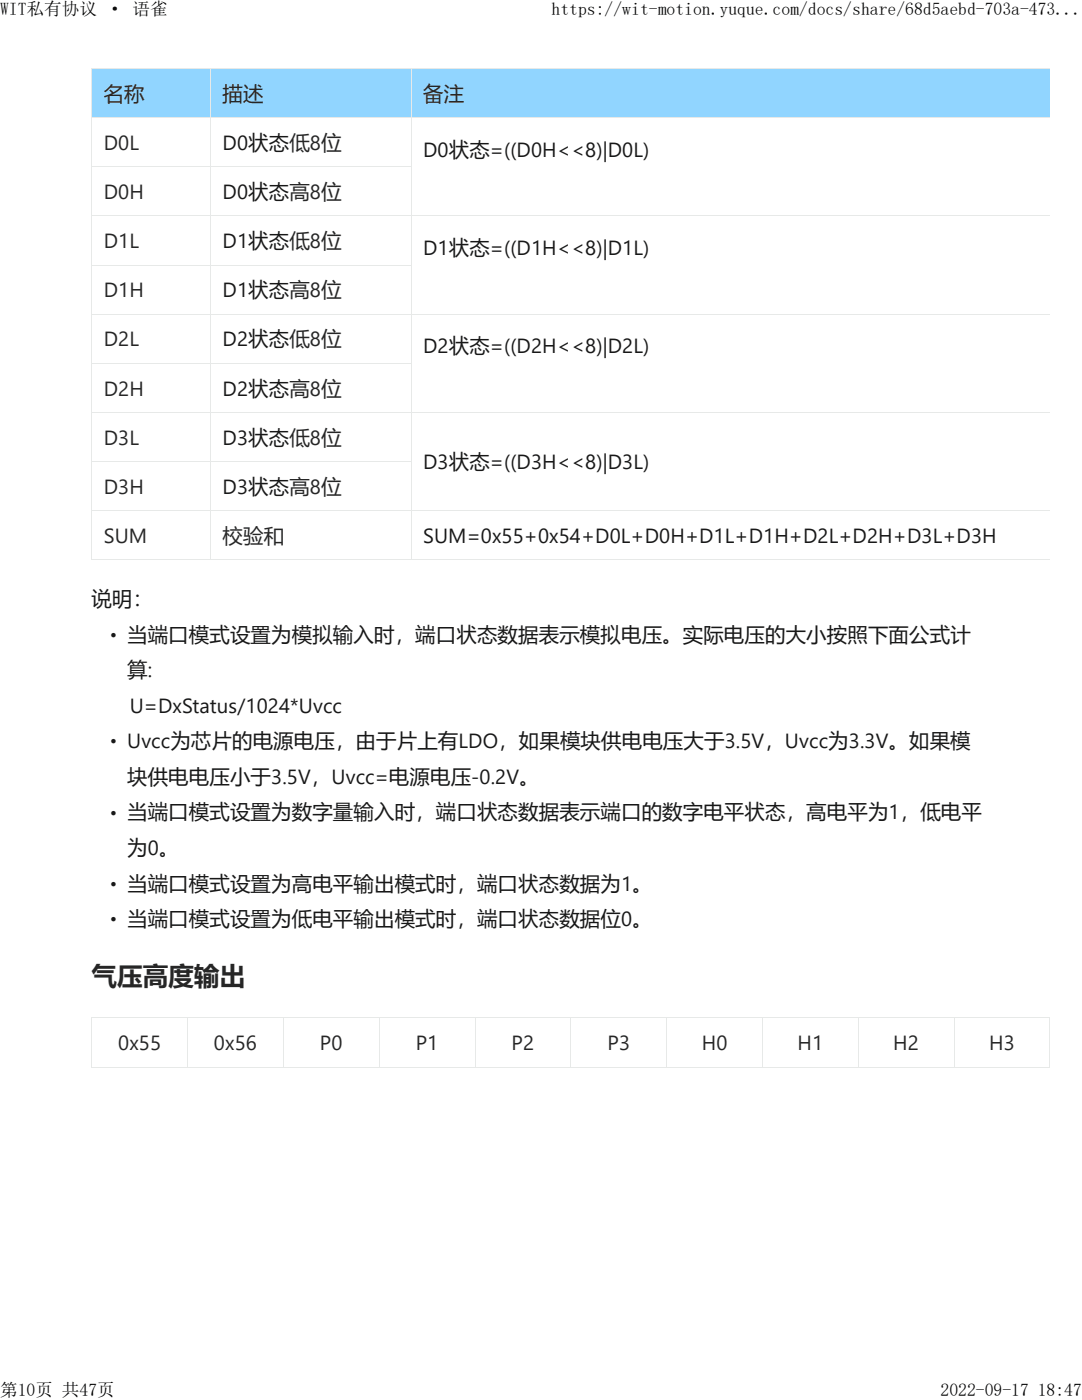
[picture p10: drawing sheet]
<svg xmlns="http://www.w3.org/2000/svg" width="216mm" height="279mm" viewBox="0 0 216 279" stroke-linecap="round" stroke-linejoin="round" font-family="sans-serif">
<defs><g id="words">
<text font-size="5.1" fill="#262626" x="18.2" y="196.5">气压高度输出</text>
<g font-size="4.1" fill="#262626">
<text x="20.7" y="20.1">名称</text>
<text x="44.4" y="20.1">描述</text>
<text x="84.4" y="20.1">备注</text>
<text x="20.7" y="29.9">D0L</text>
<text x="20.7" y="39.7">D0H</text>
<text x="20.7" y="49.5">D1L</text>
<text x="20.7" y="59.3">D1H</text>
<text x="20.7" y="69.1">D2L</text>
<text x="20.7" y="78.9">D2H</text>
<text x="20.7" y="88.8">D3L</text>
<text x="20.7" y="98.6">D3H</text>
<text x="20.7" y="108.4">SUM</text>
<text x="44.4" y="108.4">校验和</text>
<text x="23.6" y="209.6">0x55</text>
<text x="42.7" y="209.6">0x56</text>
<text x="63.8" y="209.6">P0</text>
<text x="83" y="209.6">P1</text>
<text x="102.1" y="209.6">P2</text>
<text x="121.2" y="209.6">P3</text>
<text x="140" y="209.6">H0</text>
<text x="159.1" y="209.6">H1</text>
<text x="178.2" y="209.6">H2</text>
<text x="197.4" y="209.6">H3</text>
</g>
<g font-size="4.1" fill="#181818">
<text x="44.4" y="29.9">D0状态低8位</text>
<text x="84.4" y="31.3">D0状态=((D0H&lt;&lt;8)|D0L)</text>
<text x="44.4" y="39.7">D0状态高8位</text>
<text x="44.4" y="49.5">D1状态低8位</text>
<text x="84.4" y="50.9">D1状态=((D1H&lt;&lt;8)|D1L)</text>
<text x="44.4" y="59.3">D1状态高8位</text>
<text x="44.4" y="69.1">D2状态低8位</text>
<text x="84.4" y="70.5">D2状态=((D2H&lt;&lt;8)|D2L)</text>
<text x="44.4" y="78.9">D2状态高8位</text>
<text x="44.4" y="88.8">D3状态低8位</text>
<text x="84.4" y="93.7">D3状态=((D3H&lt;&lt;8)|D3L)</text>
<text x="44.4" y="98.6">D3状态高8位</text>
<text x="84.4" y="108.4">SUM=0x55+0x54+D0L+D0H+D1L+D1H+D2L+D2H+D3L+D3H</text>
<text x="18.2" y="121">说明：</text>
<text x="25.4" y="128.1">当端口模式设置为模拟输入时，端口状态数据表示模拟电压。实际电压的大小按照下面公式计</text>
<text x="25.4" y="135.2">算:</text>
<text x="25.9" y="142.3">U=DxStatus/1024*Uvcc</text>
<text x="25.4" y="149.4">Uvcc为芯片的电源电压，由于片上有LDO，如果模块供电电压大于3.5V，Uvcc为3.3V。如果模</text>
<text x="25.4" y="156.5">块供电电压小于3.5V，Uvcc=电源电压-0.2V。</text>
<text x="25.4" y="163.5">当端口模式设置为数字量输入时，端口状态数据表示端口的数字电平状态，高电平为1，低电平</text>
<text x="25.4" y="170.6">为0。</text>
<text x="25.4" y="177.7">当端口模式设置为高电平输出模式时，端口状态数据为1。</text>
<text x="25.4" y="184.8">当端口模式设置为低电平输出模式时，端口状态数据位0。</text>
</g>
<g font-size="3.5">
<text x="0" y="3">WIT私有协议 · 语雀</text>
<text x="110.1" y="3">https://wit-motion.yuque.com/docs/share/68d5aebd-703a-473...</text>
<text x="0" y="278.7">第10页 共47页</text>
<text x="187.7" y="278.7">2022-09-17 18:47</text>
</g>
<g font-size="2" fill="#181818">
<text x="22.1" y="127.3">●</text>
<text x="22.1" y="148.6">●</text>
<text x="22.1" y="162.8">●</text>
<text x="22.1" y="176.9">●</text>
<text x="22.1" y="184.1">●</text>
</g>
</g></defs>
<path d="M5.5 10h204.9v259.4h-204.9z" fill="#fafafa"/>
<path d="M5.5 10h204.9v259.4h-204.9z" fill="#fff"/>
<g fill="#91d5ff">
<path d="M18.4 13.7h23.7v9.8h-23.7z"/>
<path d="M42.1 13.7h40v9.8h-40z"/>
<path d="M82.1 13.7h127.3v9.8h-127.3z"/>
</g>
<g fill="none" stroke="#e7e9e8" stroke-width=".2">
<path d="M18.3 13.6v98.1M18.4 13.7h23.5M42 13.6v98.1M42.1 13.7h39.9M82.1 13.6v98.1M82.1 13.7h127.3M18.2 23.5h191.2M18.2 33.3h63.9M18.2 43.1h191.2M18.2 52.9h63.9M18.2 62.7h191.2M18.2 72.5h63.9"/>
<path d="M18.2 82.3h191.2M18.2 92.1h63.9M18.2 101.9h191.2M18.2 111.8h191.2M18.2 213h191.2M18.3 203.1v9.8M18.4 203.1h19M37.4 203.1v9.8M37.5 203.1h19M56.6 203.1v9.8M56.6 203.1h19M75.7 203.1v9.8"/>
<path d="M75.8 203.1h18.9M94.8 203.1v9.8M94.9 203.1h18.9M113.9 203.1v9.8M114 203.1h19M133 203.1v9.8M133.1 203.1h19M152.2 203.1v9.8M152.2 203.1h19M171.3 203.1v9.8M171.4 203.1h18.9M190.4 203.1v9.8"/>
<path d="M190.5 203.1h18.9"/>
</g>
<use href="#words"/>
</svg>
